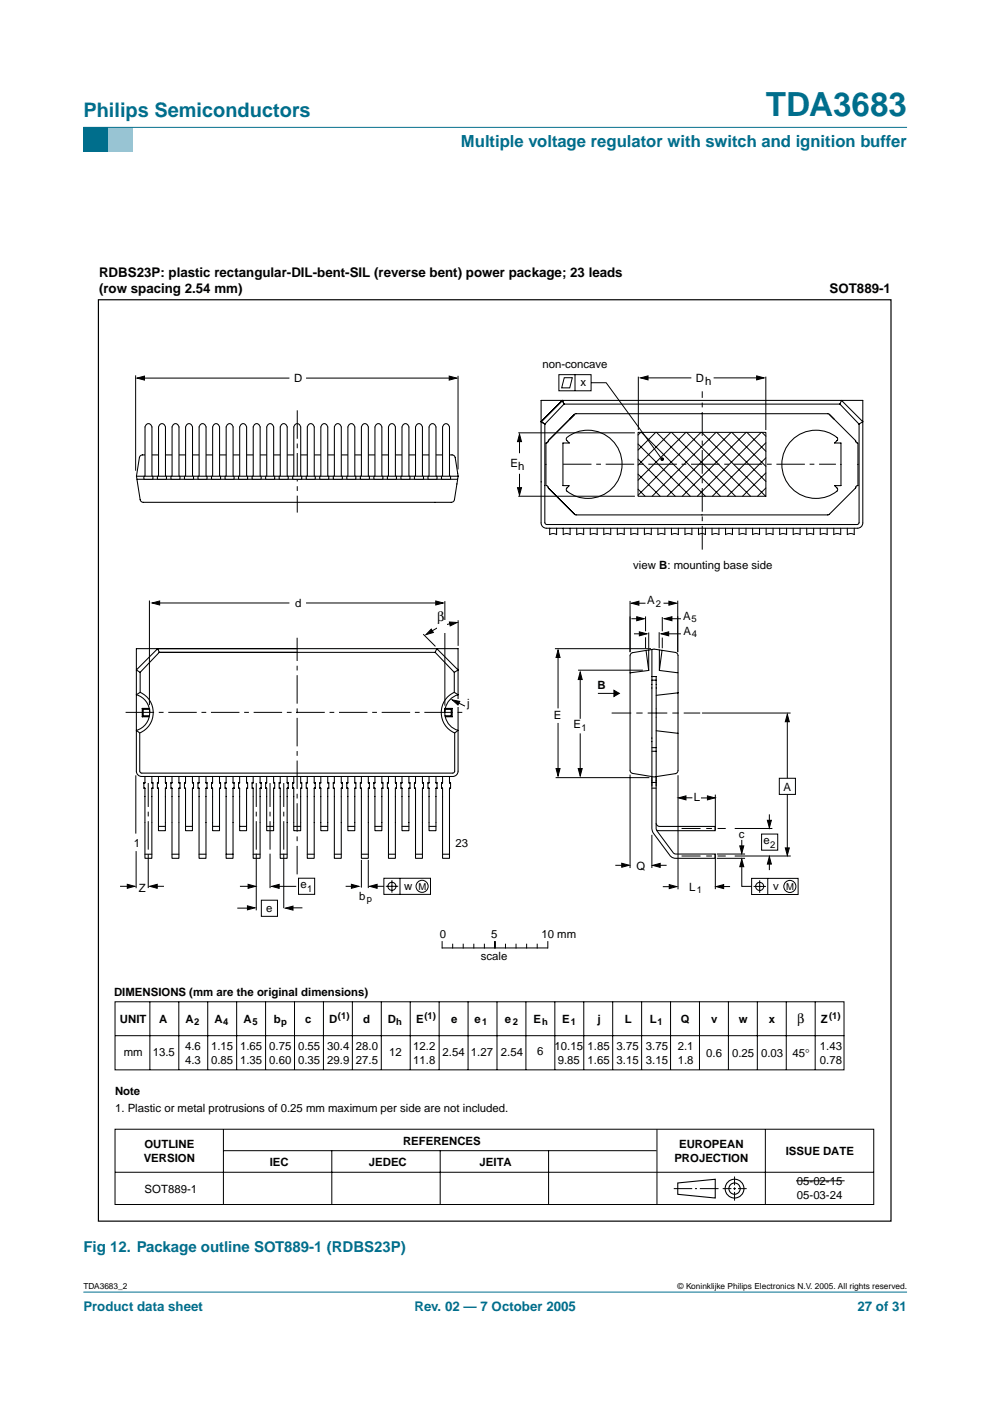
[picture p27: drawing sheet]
<svg xmlns="http://www.w3.org/2000/svg" width="210mm" height="297mm" viewBox="0 0 210 297" stroke-linecap="round" stroke-linejoin="round" font-family="sans-serif">
<defs><g id="words">
<text font-size="7.1" fill="#006e8c" x="162.4" y="24.7">TDA3683</text>
<text font-size="4.2" fill="#006e8c" x="17.7" y="24.9">Philips Semiconductors</text>
<text font-size="3.5" fill="#006e8c" x="97.7" y="31.1">Multiple voltage regulator with switch and ignition buffer</text>
<text font-size="3.2" fill="#006e8c" x="17.7" y="265.5">Fig 12. Package outline SOT889-1 (RDBS23P)</text>
<g font-size="2.8">
<text x="21" y="58.8">RDBS23P: plastic rectangular-DIL-bent-SIL (reverse bent) power package; 23 leads</text>
<text x="21" y="62.1">(row spacing 2.54 mm)</text>
<text x="175.9" y="62.2">SOT889-1</text>
<text x="92.7" y="131.6">β</text>
<text x="169" y="216.9">β</text>
</g>
<g font-size="2.8" fill="#006e8c">
<text x="17.7" y="278">Product data sheet</text>
<text x="87.9" y="278">Rev. 02 — 7 October 2005</text>
<text x="181.8" y="278">27 of 31</text>
</g>
<g font-size="2.4">
<text x="62.4" y="81">D</text>
<text x="115" y="78.1">non-concave</text>
<text x="123.1" y="81.9">x</text>
<text x="147.6" y="81">Dh</text>
<text x="108.3" y="99">E</text>
<text x="109.9" y="99.6">h</text>
<text x="134.3" y="120.7">view B: mounting base side</text>
<text x="62.6" y="128.7">d</text>
<text x="137.2" y="128.2">A</text>
<text x="144.8" y="131.4">A</text>
<text x="144.9" y="134.6">A</text>
<text x="99.1" y="149.9">j</text>
<text x="126.7" y="146.1">B</text>
<text x="117.4" y="152.5">E</text>
<text x="121.6" y="154.4">E</text>
<text x="166.1" y="167.6">A</text>
<text x="147.1" y="169.9">L</text>
<text x="28.4" y="179.6">1</text>
<text x="96.6" y="179.6">23</text>
<text x="156.6" y="177.7">c</text>
<text x="161.9" y="178.9">e</text>
<text x="135" y="184.4">Q</text>
<text x="29.4" y="189">Z</text>
<text x="63.7" y="188.3">e</text>
<text x="76.2" y="190.9">b</text>
<text x="85.7" y="188.6">w</text>
<text x="146.1" y="188.9">L</text>
<text x="163.9" y="188.7">v</text>
<text x="56.5" y="193.3">e</text>
<text x="93.2" y="198.9">0</text>
<text x="101.9" y="203.6">scale</text>
<text x="104.1" y="198.9">5</text>
<text x="114.8" y="198.9">10 mm</text>
<text x="24.2" y="211.2">DIMENSIONS (mm are the original dimensions)</text>
<text x="25.4" y="216.9">UNIT</text>
<text x="33.8" y="216.9">A</text>
<text x="39.3" y="216.9">A</text>
<text x="45.5" y="216.9">A</text>
<text x="51.6" y="216.9">A</text>
<text x="58.1" y="216.9">b</text>
<text x="64.7" y="216.9">c</text>
<text x="69.8" y="216.9">D</text>
<text x="77" y="216.9">d</text>
<text x="82.2" y="216.9">D</text>
<text x="88.2" y="216.9">E</text>
<text x="95.7" y="216.9">e</text>
<text x="100.6" y="216.9">e</text>
<text x="107.1" y="216.9">e</text>
<text x="113.1" y="216.9">E</text>
<text x="119.2" y="216.9">E</text>
<text x="126.6" y="216.9">j</text>
<text x="132.4" y="216.9">L</text>
<text x="137.8" y="216.9">L</text>
<text x="144.3" y="216.9">Q</text>
<text x="150.8" y="216.9">v</text>
<text x="156.7" y="216.9">w</text>
<text x="163" y="216.9">x</text>
<text x="174.1" y="216.9">Z</text>
<text x="26.2" y="223.9">mm</text>
<text x="32.4" y="223.9">13.5</text>
<text x="39.3" y="222.6">4.6</text>
<text x="39.3" y="225.5">4.3</text>
<text x="44.7" y="222.6">1.15</text>
<text x="44.7" y="225.5">0.85</text>
<text x="50.9" y="222.6">1.65</text>
<text x="50.9" y="225.5">1.35</text>
<text x="57.1" y="222.6">0.75</text>
<text x="57.1" y="225.5">0.60</text>
<text x="63.2" y="222.6">0.55</text>
<text x="63.2" y="225.5">0.35</text>
<text x="69.4" y="222.6">30.4</text>
<text x="69.4" y="225.5">29.9</text>
<text x="75.5" y="222.6">28.0</text>
<text x="75.5" y="225.5">27.5</text>
<text x="82.5" y="223.9">12</text>
<text x="87.6" y="222.6">12.2</text>
<text x="87.6" y="225.5">11.8</text>
<text x="93.8" y="223.9">2.54</text>
<text x="99.9" y="223.9">1.27</text>
<text x="106.2" y="223.9">2.54</text>
<text x="113.9" y="223.8">6</text>
<text x="117.6" y="222.6">10.15</text>
<text x="118.3" y="225.5">9.85</text>
<text x="124.6" y="222.6">1.85</text>
<text x="124.6" y="225.5">1.65</text>
<text x="130.7" y="222.6">3.75</text>
<text x="130.7" y="225.5">3.15</text>
<text x="136.9" y="222.6">3.75</text>
<text x="136.9" y="225.5">3.15</text>
<text x="143.7" y="222.7">2.1</text>
<text x="143.7" y="225.7">1.8</text>
<text x="149.7" y="224.1">0.6</text>
<text x="155.2" y="224.1">0.25</text>
<text x="161.4" y="224.1">0.03</text>
<text x="168" y="224.1">45°</text>
<text x="173.8" y="222.6">1.43</text>
<text x="173.8" y="225.5">0.78</text>
<text x="24.4" y="232.1">Note</text>
<text x="24.4" y="235.7">1. Plastic or metal protrusions of 0.25 mm maximum per side are not included.</text>
<text x="30.6" y="243.4">OUTLINE</text>
<text x="85.5" y="242.7">REFERENCES</text>
<text x="144" y="243.4">EUROPEAN</text>
<text x="166.6" y="244.9">ISSUE DATE</text>
<text x="30.5" y="246.3">VERSION</text>
<text x="57.2" y="247.2">IEC</text>
<text x="78.2" y="247.2">JEDEC</text>
<text x="101.7" y="247.2">JEITA</text>
<text x="143" y="246.3">PROJECTION</text>
<text x="169" y="251.2">05-02-15</text>
<text x="30.7" y="252.8">SOT889-1</text>
<text x="169" y="254.2">05-03-24</text>
</g>
<g font-size="2">
<text x="139.1" y="128.6">2</text>
<text x="146.6" y="131.9">5</text>
<text x="146.7" y="135.1">4</text>
<text x="123.3" y="154.9">1</text>
<text x="163.3" y="179.7">2</text>
<text x="65.1" y="189.1">1</text>
<text x="77.7" y="191.3">p</text>
<text x="88.7" y="188.6">M</text>
<text x="147.7" y="189.3">1</text>
<text x="166.7" y="188.7">M</text>
<text x="71.7" y="216">(1)</text>
<text x="90" y="216">(1)</text>
<text x="175.8" y="216">(1)</text>
<text x="41.2" y="217.4">2</text>
<text x="47.3" y="217.4">4</text>
<text x="53.5" y="217.4">5</text>
<text x="59.6" y="217.4">p</text>
<text x="84" y="217.4">h</text>
<text x="102.3" y="217.4">1</text>
<text x="108.7" y="217.4">2</text>
<text x="114.9" y="217.4">h</text>
<text x="121" y="217.4">1</text>
<text x="139.4" y="217.4">1</text>
</g>
<g font-size="1.8">
<text x="17.7" y="273.4">TDA3683_2</text>
<text x="143.7" y="273.4">© Koninklijke Philips Electronics N.V. 2005. All rights reserved.</text>
</g>
</g></defs>
<path d="M17.7 273.9h174.6z" fill="#006e8c" stroke="#006e8c" stroke-width=".21"/>
<path d="M17.7 27h5.3v5.3h-5.3z" fill-rule="evenodd" fill="#006e8c"/>
<path d="M23 27h5.3v5.3h-5.3z" fill-rule="evenodd" fill="#96c4d6"/>
<path d="M17.7 27h174.6z" fill="#006e8c" stroke="#006e8c" stroke-width=".21"/>
<g fill="none" stroke="#000" stroke-width=".21">
<path d="M28.8 79.6v20.2M97.1 79.7v19.8M118.5 79.4h6.8v3.5h-6.8zM121.9 79.4v3.5M135.3 79.9v11.3M162.4 79.9v11.3M30 80.2h31.4M64.9 80.2h31.1M109.9 91.8h24.7M110.1 92.7v3.4M119.6 80.1h1.7l-.5 2.1h-1.7zM125.4 81.1h3.1l11.9 16.3"/>
<path d="M135.3 91.7h27.1v13.5h-27.1zM135.3 94.1l11.1 11.1M135.3 97.3l7.9 7.9M135.8 91.7l-.5 .5M136 91.7l13.6 13.5M136.5 80.1h10.1M139 91.7l-3.7 3.7M139.2 91.7l13.5 13.5M142.2 91.7l-6.9 6.9M142.4 91.7l13.5 13.5M145.4 91.7l-10.1 10.1M145.6 91.7l13.5 13.5"/>
<path d="M148.6 91.7l-13.3 13.3M148.8 91.7l13.5 13.5M151.3 80.1h10.2M151.8 91.7l-13.5 13.5M152 91.7l10.4 10.4M155 91.7l-13.5 13.5M155.2 91.7l7.2 7.2M158.2 91.7l-13.6 13.5M158.4 91.7l4 4M161.4 91.7l-13.6 13.5M161.6 91.7l.8 .8M162.4 93.9l-11.4 11.3"/>
<path d="M162.4 97.1l-8.2 8.1M109.9 105.2h24.7M110.1 100.4v3.9M116.5 113.3l.8-.2 .7 .2M119.4 113.3l.8-.2 .7 .2M122.3 113.3l.7-.2 .7 .2M125.1 113.3l.8-.2 .7 .2M128 113.3l.8-.2 .7 .2M130.9 113.3l.7-.2 .8 .2M133.8 113.3l.7-.2 .7 .2M135.3 100.5l4.7 4.7M135.3 103.7l1.5 1.5"/>
<path d="M136.6 113.3l.8-.2 .7 .2M139.5 113.3l.7-.2 .8 .2M142.4 113.3l.7-.2 .7 .2M145.2 113.3l.8-.2 .7 .2M148.1 113.3l.7-.2 .8 .2M151 113.3l.7-.2 .7 .2M153.8 113.3l.8-.2 .7 .2M156.7 113.3l.8-.2 .7 .2M159.6 113.3l.7-.2 .7 .2M162.4 100.3l-5 4.9M162.4 103.5l-1.8 1.7M162.4 113.3l.8-.2 .7 .2"/>
<path d="M165.3 113.3l.8-.2 .7 .2M168.2 113.3l.7-.2 .7 .2M171 113.3l.8-.2 .7 .2M173.9 113.3l.8-.2 .7 .2M176.8 113.3l.7-.2 .7 .2M179.6 113.3l.8-.2 .7 .2M31.7 127.3v22.2M33.2 127.8h28.2M64.9 127.8h28.2M89.7 134.5l2.6 2.5M94.3 127.4v22.2M96 132.2a9.9 9.9 0 0 0-5 2"/>
<path d="M97.1 131.5v5.4M117.7 137.5h20.3M118.3 138.5v11.7M133.6 127.4v10.9M133.9 131.2h2.2M134.4 134.4h2.2M134.6 127.9h2.3M136.9 130.7v3.1M136.9 135.1v2.4M137.5 134.1v3.4M139.8 134v3.4M140.4 130.8v3"/>
<path d="M140.4 135.2v2.2M140.7 127.9h2.2M140.9 134.4h3.5M141.6 131.2h2.8M143.7 127.4v10.9M118.3 153.3v10.4M122.6 142.1h13.7M123 143.2v9.2M123 155.5v8.2M126.8 147h4.5M148.9 151.2h18.7M166.9 152.1v12.9"/>
<path d="M28.8 164.4v12.3M117.8 164.9h19.9M133.6 164.2v19.8M138.2 177v7M143.8 164.4v24.1M144.3 169.2h2.5M148.6 169.2h1.9M151.7 168.5v7.6M155.8 175.7h8M157.3 178.1v1.9M161.5 176.8h3.4v3.5h-3.4zM163.1 172.7v1.9"/>
<path d="M165.2 165h3.4v3.4h-3.4zM166.9 168.4v12.2M25.5 187.9h1.9M28.9 180.5v7.8M31.4 181.1v7.2M32.6 187.9h2.2M50.3 192.5h2.6M50.9 187.9h2.5M54.3 181v12M55.4 190.9h3.4v3.4h-3.4zM57.3 181v7.3M58.4 187.9h4.4"/>
<path d="M60.2 181v11.5M61.6 192.5h2.5M63.3 186.2h3.4v3.4h-3.4zM73.3 187.9h2.4M76.6 182.3v5.9M78.1 182.3v6M79.2 187.9h2.2M81.4 186.2h9.9v3.4h-9.9zM81.8 187.9h2.6M83.1 186.6v2.7M84.8 186.2v3.4M93.7 199.6v1.4"/>
<path d="M104.9 199.6v1.4M116.1 199.6v1.4M130.5 183.5h1.9M138.8 183.5h2.5M140.5 188h1.9M151.7 181v7.5M152 181.1h6M152 182h6M152.3 188h2.5M155.8 181.5h11.9M157.3 183v4.9h2.1M159.4 186.2h9.8v3.5h-9.8z"/>
<path d="M159.8 187.9h2.6M161.1 186.6v2.7M162.8 186.2v3.5M163.1 182.4v2.1M24.4 212.4h154.6v14.4h-154.6zM24.4 219.6h154.6M31.8 212.4v14.4M37.9 212.4v14.4M44 212.4v14.4M50.2 212.4v14.4M56.3 212.4v14.4M62.4 212.4v14.4"/>
<path d="M68.6 212.4v14.4M74.7 212.4v14.4M80.8 212.4v14.4M87 212.4v14.4M93.1 212.4v14.4M93.8 201h22.3M96 200.2v.8M98.2 200.2v.8M99.2 212.4v14.4M100.5 200.2v.8M102.7 200.2v.8M105.4 212.4v14.4"/>
<path d="M107.2 200.2v.8M109.4 200.2v.8M111.5 212.4v14.4M111.7 200.2v.8M113.9 200.2v.8M117.6 212.4v14.4M123.8 212.4v14.4M129.9 212.4v14.4M136 212.4v14.4M142.2 212.4v14.4M148.3 212.4v14.4M154.4 212.4v14.4"/>
<path d="M160.6 212.4v14.4M166.7 212.4v14.4M172.8 212.4v14.4M24.4 239.4h160.9v16h-160.9zM47.4 239.4v16M139.3 239.4v16M162.3 239.4v16M24.4 248.5h160.9M47.4 244h91.8M70.3 244v11.4M93.3 244v11.4M116.3 244v11.4"/>
<path d="M142.9 252h3.9M147.3 252h.5M148.4 252h3.9M153.2 252h1.9M155.5 252h.5M155.7 249.4v1.9M155.7 251.7v.6M155.7 252.7v1.9M156.5 252h1.8M168.8 250.4h10.3"/>
<circle cx="83.1" cy="187.9" r=".86"/>
<circle cx="89.5" cy="187.9" r="1.28"/>
<circle cx="161.1" cy="187.9" r=".86"/>
<circle cx="167.5" cy="187.9" r="1.28"/>
</g>
<g fill="none" stroke="#000" stroke-width=".23">
<path d="M143.7 250.8l7.9-.8v4l-7.9-.8z"/>
<circle cx="155.7" cy="252" r="1.99"/>
<circle cx="155.7" cy="252" r="1.2"/>
</g>
<g fill="#000" stroke="#000" stroke-width=".21">
<path d="M95.2 79.7l1.6 .5-1.6 .4zM160.4 79.7l1.6 .4-1.6 .4zM29 80.2l1.6-.5v.9zM110.1 92l.5 1.6h-.9zM135.8 80.1l1.6-.4v.8zM109.7 103.4h.9l-.5 1.6zM32.3 127.8l1.6-.4v.9zM91.4 133.4l.5 .7-1.6 .5zM92.4 127.4l1.6 .4-1.6 .5zM95.3 131.9l1.6 .1-1.5 .7zM118.3 137.8l.4 1.6h-.8zM135 130.8l1.6 .4-1.6 .4z"/>
<path d="M133.9 127.9l1.6-.4v.8zM135.6 134l1.5 .4-1.5 .4zM140.2 134.4l1.6-.4v.8zM141.8 127.5l1.6 .4-1.6 .4zM140.9 131.2l1.6-.4v.8zM123 142.5l.4 1.6h-.8zM130.2 146.4l1.1 .6-1.1 .7zM166.9 151.4l.5 1.6h-.9zM117.9 162.9h.8l-.4 1.6zM122.6 162.9h.8l-.4 1.6zM143.9 169.2l1.5-.5v.9zM150 168.7l1.6 .5-1.6 .4z"/>
<path d="M156.8 179.3h.9l-.4 1.6zM162.7 173.9h.8l-.4 1.6zM166.5 179.8h.9l-.5 1.6zM27 187.5l1.6 .4-1.6 .4zM31.7 187.9l1.6-.4v.8zM52.5 192.1l1.5 .4-1.5 .4zM52.6 187.5l1.6 .4-1.6 .4zM57.6 187.9l1.6-.4v.9zM60.5 192.5l1.6-.4v.9zM74.5 187.5l1.6 .4-1.6 .4zM78.4 187.9l1.6-.4v.8zM131.8 183l1.6 .5-1.6 .4z"/>
<path d="M138.4 183.5l1.6-.5v.9zM141.9 187.6l1.6 .4-1.6 .4zM151.8 188l1.6-.4v.8zM157.3 182.2l.4 1.6h-.9zM163.1 181.6l.4 1.6h-.8z"/>
<circle cx="140.4" cy="97.4" r=".28"/>
</g>
<path d="M144.5 175.7h9.4M144.5 181.5h9.4" fill="none" stroke="#000" stroke-width=".21" stroke-dasharray="4 1.2 1.2 1.2" stroke-linecap="butt"/>
<path d="M119.4 98.4h57.8M26.6 151h72M31.4 180.1v-14.1M54.3 180.1v-14.1M57.3 180.1v-14.1M60.2 180.1v-14.1M63 185.4v-50.2" fill="none" stroke="#000" stroke-width=".21" stroke-dasharray="6 1 1 1" stroke-linecap="butt"/>
<g fill="none" stroke="#000" stroke-width=".22">
<path d="M114.7 84.9h68.2v26a1.13 1.13 0 0 1-1.1 1.1h-65.9a1.13 1.13 0 0 1-1.2-1.1zM115.5 89.9v20.9l.1 .2 .3 .2 66-.1 .2-.3v-20.9M116.3 93.4l5.5-5.6 .3-.1h53.4l.3 .1 5.6 5.6 .1 .4 .4 .1v9.1l-.4 .1-.1 .4-5.6 5.5-.3 .2h-53.4l-.3-.2-5.5-5.5-.1-.4-.4-.1v-9.1l.4-.1zM119.2 84.9l.4 .8-4.1 4.2-.8-.5zM119.6 85.7h58.5M120.2 92.7a7.2 7.2 0 0 1 9.8 .9 7.2 7.2 0 0 1-.1 9.8 7.2 7.2 0 0 1-9.8 .6v-.4l.6-.6h-1.3v-9.1h1.3l-.6-.6zM167.5 93.7a7.1 7.1 0 0 1 10.1-.8v.4l-.6 .6h1.3v9.1h-1.3l.6 .6v.4a7.2 7.2 0 0 1-9.8-.5 7.2 7.2 0 0 1-.3-9.8zM178.1 85.7l.3-.8 4.5 4.5-.8 .5M178.1 85.7l4 4.2M28.9 101l.8 4.9a.67 .67 0 0 0 .7 .6h65.3a.67 .67 0 0 0 .7-.6l.7-4.9M28.9 101l.7-4a.67 .67 0 0 1 .6-.5h65.6a.67 .67 0 0 1 .7 .5l.6 4M28.9 101h68.2"/>
<path d="M29.1 101.6h67.9M116.5 112v1.3M118 112v1.3M119.4 112v1.3M120.9 112v1.3M122.3 112v1.3M123.7 112v1.3M125.1 112v1.3M126.6 112v1.3M128 112v1.3M129.5 112v1.3M130.9 112v1.3"/>
<path d="M132.4 112v1.3M133.8 112v1.3M135.2 112v1.3M136.6 112v1.3M138.1 112v1.3M139.5 112v1.3M141 112v1.3M142.4 112v1.3M143.8 112v1.3M145.2 112v1.3M146.7 112v1.3M148.1 112v1.3"/>
<path d="M149.6 112v1.3M151 112v1.3M152.4 112v1.3M153.8 112v1.3M155.3 112v1.3M156.7 112v1.3M158.2 112v1.3M159.6 112v1.3M161 112v1.3M162.4 112v1.3M163.9 112v1.3M165.3 112v1.3"/>
<path d="M166.8 112v1.3M168.2 112v1.3M169.6 112v1.3M171 112v1.3M172.5 112v1.3M173.9 112v1.3M175.4 112v1.3M176.8 112v1.3M178.2 112v1.3M179.6 112v1.3M181.1 112v1.3M28.9 137.5h68.2v26a1.13 1.13 0 0 1-1.1 1.1h-66a1.13 1.13 0 0 1-1.1-1.1z"/>
<path d="M33.4 137.5l-4.5 4.5 .8 .6M63 138.3h29.3l4 4.3M63 137.5h-29.6l.4 .8h29.2M63 138.3h-29.2l-4.1 4.3M92.3 138.3l.3-.8 4.5 4.5-.8 .6M137 137.9l.5 4.2M138.2 137.8v28.8M139.8 137.8l3.4 .5a.67 .67 0 0 1 .6 .7v3.6l-4-.5zM139.8 137.8l-1.1-.2-1.2 .2M140.4 137.9l-.6 4.2M29.7 146.8a4.7 4.7 0 0 1 2.8 4.3 4.7 4.7 0 0 1-2.9 4.3M29.7 146.8l-.8 .5a3.9 3.9 0 0 1 2.8 3.8"/>
<path d="M29.7 142.6v4.2M30.2 150.2h1.4M30.2 152h1.4M30.2 150.2l.2 .2M30.2 150.2v1.8M30.4 150.4h1.3M30.4 151.8h1.3M30.4 151.8l-.2 .2M30.4 150.4v1.4M31.7 151.1a3.9 3.9 0 0 1-2.8 3.8l.7 .5v8.1l.1 .2 .4 .2h65.9h.2l.2-.4v-8.1M31.7 150.3v.8M94.3 151.1l.1 .7"/>
<path d="M94.3 150.2v.9M94.4 151.8v.2M94.4 150.4l-.1 .7M94.4 150.4h1.3M94.4 150.2v.2M94.4 150.2h1.5M94.4 152h1.5M95.7 150.4v1.4h-1.3M95.7 151.8l.2 .2M95.9 150.2l-.2 .2M95.9 150.2v1.8M96.3 146.8a4.7 4.7 0 0 0-2.7 4.3 4.7 4.7 0 0 0 2.8 4.3l.7-.5a3.9 3.9 0 0 1-2.7-2.9"/>
<path d="M96.3 146.8l.8 .5a3.9 3.9 0 0 0-2.7 2.9M96.3 142.6v4.2M137.5 142.1v-4.3l-3.3 .6a.67 .67 0 0 0-.6 .6v24.3a.67 .67 0 0 0 .6 .7l4.5 .7 4.5-.7a.67 .67 0 0 0 .6-.6v-20.8M137.5 142.1l-3.9 .5M138.2 143.4h.9v23.2M138.2 144.2h.9M138.2 158.5h.9M138.2 159.3h.9M139.1 154.9l4.7 .6M143.8 146.9l-4.7 .5M30.5 167.1h.2M30.7 164.6v1.4h-.2v1.1h.2"/>
<path d="M32.2 164.6v1.4h.2v1.1h-.2v14.9h-1.5v-14.9M33.4 167.1h.2M33.6 164.6v1.4h-.2v1.1h.2M33.6 175.2h1.5M35.1 164.6v1.4h.2v1.1h-.2v9h-1.5v-9M36.2 167.1h.3M36.5 164.6v1.4h-.3v1.1h.3M37.9 164.6v1.4h.3v1.1h-.3v14.9h-1.4v-14.9M39.1 167.1h.2M39.3 164.6v1.4h-.2v1.1h.2M39.3 175.2h1.5M40.8 164.6v1.4h.2v1.1h-.2v9h-1.5v-9"/>
<path d="M42 167.1h.2M42.2 164.6v1.4h-.2v1.1h.2M43.7 164.6v1.4h.2v1.1h-.2v14.9h-1.5v-14.9M44.8 167.1h.3M45.1 164.6v1.4h-.3v1.1h.3M45.1 175.2h1.4M46.5 164.6v1.4h.3v1.1h-.3v9h-1.4v-9M47.7 167.1h.2M47.9 164.6v1.4h-.2v1.1h.2M49.4 164.6v1.4h.2v1.1h-.2v14.9h-1.5v-14.9M50.6 167.1h.2M50.8 164.6v1.4h-.2v1.1h.2"/>
<path d="M50.8 175.2h1.5M52.3 164.6v1.4h.2v1.1h-.2v9h-1.5v-9M53.5 167.1h.2M53.7 164.6v1.4h-.2v1.1h.2M55.1 164.6v1.4h.3v1.1h-.3v14.9h-1.4v-14.9M56.3 167.1h.2M56.5 164.6v1.4h-.2v1.1h.2M56.5 175.2h1.5M58 164.6v1.4h.2v1.1h-.2v9h-1.5v-9M59.2 167.1h.2M59.4 164.6v1.4h-.2v1.1h.2M60.9 164.6v1.4h.2v1.1h-.2v14.9h-1.5v-14.9"/>
<path d="M62.1 167.1h.2M62.3 164.6v1.4h-.2v1.1h.2M62.3 175.2h1.5M63.8 164.6v1.4h.2v1.1h-.2v9h-1.5v-9M64.9 167.1h.3M65.2 164.6v1.4h-.3v1.1h.3M66.6 164.6v1.4h.2v1.1h-.2v14.9h-1.4v-14.9M67.8 167.1h.2M68 164.6v1.4h-.2v1.1h.2M68 175.2h1.5M69.5 164.6v1.4h.2v1.1h-.2v9h-1.5v-9M70.7 167.1h.2"/>
<path d="M70.9 164.6v1.4h-.2v1.1h.2M72.4 164.6v1.4h.2v1.1h-.2v14.9h-1.5v-14.9M73.5 167.1h.3M73.8 164.6v1.4h-.3v1.1h.3M73.8 175.2h1.4M75.2 164.6v1.4h.2v1.1h-.2v9h-1.4v-9M76.4 167.1h.2M76.6 164.6v1.4h-.2v1.1h.2M78.1 164.6v1.4h.2v1.1h-.2v14.9h-1.5v-14.9M79.3 167.1h.2M79.5 164.6v1.4h-.2v1.1h.2M79.5 175.2h1.5"/>
<path d="M81 164.6v1.4h.2v1.1h-.2v9h-1.5v-9M82.1 167.1h.3M82.4 164.6v1.4h-.3v1.1h.3M83.8 164.6v1.4h.3v1.1h-.3v14.9h-1.4v-14.9M85 167.1h.2M85.2 164.6v1.4h-.2v1.1h.2M85.2 175.2h1.5M86.7 164.6v1.4h.2v1.1h-.2v9h-1.5v-9M87.9 167.1h.2M88.1 164.6v1.4h-.2v1.1h.2M89.6 164.6v1.4h.2v1.1h-.2v14.9h-1.5v-14.9M90.7 167.1h.3"/>
<path d="M91 164.6v1.4h-.3v1.1h.3M91 175.2h1.4M92.4 164.6v1.4h.3v1.1h-.3v9h-1.4v-9M93.6 167.1h.2M93.8 164.6v1.4h-.2v1.1h.2M95.3 164.6v1.4h.2v1.1h-.2v14.9h-1.5v-14.9M138.2 164.7l.1 11.2 .2 .8 3.6 4.7a1.63 1.63 0 0 0 1.7 .6h7.8v-.9h-8.3l-.5-.3-3.6-4.9-.1-11.2M138.2 165.9h.9M138.2 167.1h.9M139.1 174.5v.2a.88 .88 0 0 0 1.2 .5h11.3v.9h-11.7l-.7-.1M143.5 175h.1M30.7 181.1h1.5"/>
<path d="M36.5 181.1h1.4M42.2 181.1h1.5M47.9 181.1h1.5M53.7 181.1h1.4M59.4 181.1h1.5M65.2 181.1h1.4M70.9 181.1h1.5M76.6 181.1h1.5M82.4 181.1h1.4M88.1 181.1h1.5M93.8 181.1h1.5"/>
</g>
<path d="M20.9 63.6h168v195.3h-168z" fill="none" stroke="#000" stroke-width=".25"/>
<path d="M148.9 116.5v-33.5" fill="none" stroke="#000" stroke-width=".21" stroke-dasharray="5 1 1 1" stroke-linecap="butt"/>
<path d="M129.7 151.2h18.7" fill="none" stroke="#000" stroke-width=".21" stroke-dasharray="4 1.2 1.2 1.2"/>
<g fill="#fff">
<path d="M92.6 131.4h2.1v2.7h-2.1z"/>
<path d="M97 148.3h.4v1.5h-.4z"/>
</g>
<path d="M96.5 148.7l2.1 1" fill="none" stroke="#000" stroke-width=".21"/>
<path d="M95.9 148.4l1.6 .3-.4 .8z" fill="#000" stroke="#000" stroke-width=".21"/>
<g fill="#fff" stroke="#000" stroke-width=".22">
<path d="M30.7 90.5h1.5v11.1h-1.5z"/>
<path d="M31.1 89.9a.74 .74 0 0 1 1.1 .6h-1.5z"/>
<path d="M33.6 90.6h1.5v11h-1.5z"/>
<path d="M34 89.9a.74 .74 0 0 1 1.1 .6h-1.5z"/>
<path d="M36.5 90.5h1.5v11.1h-1.5z"/>
<path d="M36.9 89.9a.74 .74 0 0 1 1.1 .6h-1.5z"/>
<path d="M39.4 90.6h1.4v11h-1.4z"/>
<path d="M39.7 89.9a.74 .74 0 0 1 1.1 .6h-1.4z"/>
<path d="M42.2 90.5h1.5v11.1h-1.5z"/>
<path d="M42.6 89.9a.74 .74 0 0 1 1.1 .6h-1.5z"/>
<path d="M45.1 90.6h1.5v11h-1.5z"/>
<path d="M45.5 89.9a.74 .74 0 0 1 1.1 .6h-1.5z"/>
<path d="M48 90.5h1.4v11.1h-1.4z"/>
<path d="M48.3 89.9a.74 .74 0 0 1 1.1 .6h-1.4z"/>
<path d="M50.8 90.6h1.5v11h-1.5z"/>
<path d="M51.2 89.9a.74 .74 0 0 1 1.1 .6h-1.5z"/>
<path d="M53.7 90.5h1.5v11.1h-1.5z"/>
<path d="M54.1 89.9a.74 .74 0 0 1 1.1 .6h-1.5z"/>
<path d="M56.6 90.6h1.4v11h-1.4z"/>
<path d="M56.9 89.9a.74 .74 0 0 1 1.1 .6h-1.4z"/>
<path d="M59.4 90.5h1.5v11.1h-1.5z"/>
<path d="M59.8 89.9a.74 .74 0 0 1 1.1 .6h-1.5z"/>
<path d="M62.3 90.6h1.5v11h-1.5z"/>
<path d="M62.7 89.9a.74 .74 0 0 1 1.1 .6h-1.5z"/>
<path d="M65.2 90.5h1.4v11.1h-1.4z"/>
<path d="M65.5 89.9a.74 .74 0 0 1 1.1 .6h-1.4z"/>
<path d="M68 90.6h1.5v11h-1.5z"/>
<path d="M68.4 89.9a.74 .74 0 0 1 1.1 .6h-1.5z"/>
<path d="M70.9 90.5h1.5v11.1h-1.5z"/>
<path d="M71.3 89.9a.74 .74 0 0 1 1.1 .6h-1.5z"/>
<path d="M73.8 90.6h1.4v11h-1.4z"/>
<path d="M74.1 89.9a.74 .74 0 0 1 1.1 .6h-1.4z"/>
<path d="M76.6 90.5h1.5v11.1h-1.5z"/>
<path d="M77 89.9a.74 .74 0 0 1 1.1 .6h-1.5z"/>
<path d="M79.5 90.6h1.5v11h-1.5z"/>
<path d="M79.9 89.9a.74 .74 0 0 1 1.1 .6h-1.5z"/>
<path d="M82.4 90.5h1.4v11.1h-1.4z"/>
<path d="M82.7 89.9a.74 .74 0 0 1 1.1 .6h-1.4z"/>
<path d="M85.2 90.6h1.5v11h-1.5z"/>
<path d="M85.6 89.9a.74 .74 0 0 1 1.1 .6h-1.5z"/>
<path d="M88.1 90.5h1.5v11.1h-1.5z"/>
<path d="M88.5 89.9a.74 .74 0 0 1 1.1 .6h-1.5z"/>
<path d="M91 90.6h1.4v11h-1.4z"/>
<path d="M91.3 89.9a.74 .74 0 0 1 1.1 .6h-1.4z"/>
<path d="M93.8 90.5h1.5v11.1h-1.5z"/>
<path d="M94.2 89.9a.74 .74 0 0 1 1.1 .6h-1.5z"/>
</g>
<path d="M63 87v21.7" fill="none" stroke="#000" stroke-width=".21" stroke-dasharray="6 1 1 1" stroke-linecap="butt"/>
<g fill="#fff" stroke="#000" stroke-width=".22">
<path d="M30.5 101h1.9v.6h-1.9z"/>
<path d="M33.4 101h1.9v.6h-1.9z"/>
<path d="M36.2 101h2v.6h-2z"/>
<path d="M39.1 101h1.9v.6h-1.9z"/>
<path d="M42 101h1.9v.6h-1.9z"/>
<path d="M44.8 101h2v.6h-2z"/>
<path d="M47.7 101h1.9v.6h-1.9z"/>
<path d="M50.6 101h1.9v.6h-1.9z"/>
<path d="M53.5 101h1.9v.6h-1.9z"/>
<path d="M56.3 101h1.9v.6h-1.9z"/>
<path d="M59.2 101h1.9v.6h-1.9z"/>
<path d="M62.1 101h1.9v.6h-1.9z"/>
<path d="M64.9 101h1.9v.6h-1.9z"/>
<path d="M67.8 101h1.9v.6h-1.9z"/>
<path d="M70.7 101h1.9v.6h-1.9z"/>
<path d="M73.5 101h1.9v.6h-1.9z"/>
<path d="M76.4 101h1.9v.6h-1.9z"/>
<path d="M79.3 101h1.9v.6h-1.9z"/>
<path d="M82.1 101h2v.6h-2z"/>
<path d="M85 101h1.9v.6h-1.9z"/>
<path d="M87.9 101h1.9v.6h-1.9z"/>
<path d="M90.7 101h2v.6h-2z"/>
<path d="M93.6 101h1.9v.6h-1.9z"/>
</g>
<use href="#words"/>
</svg>
